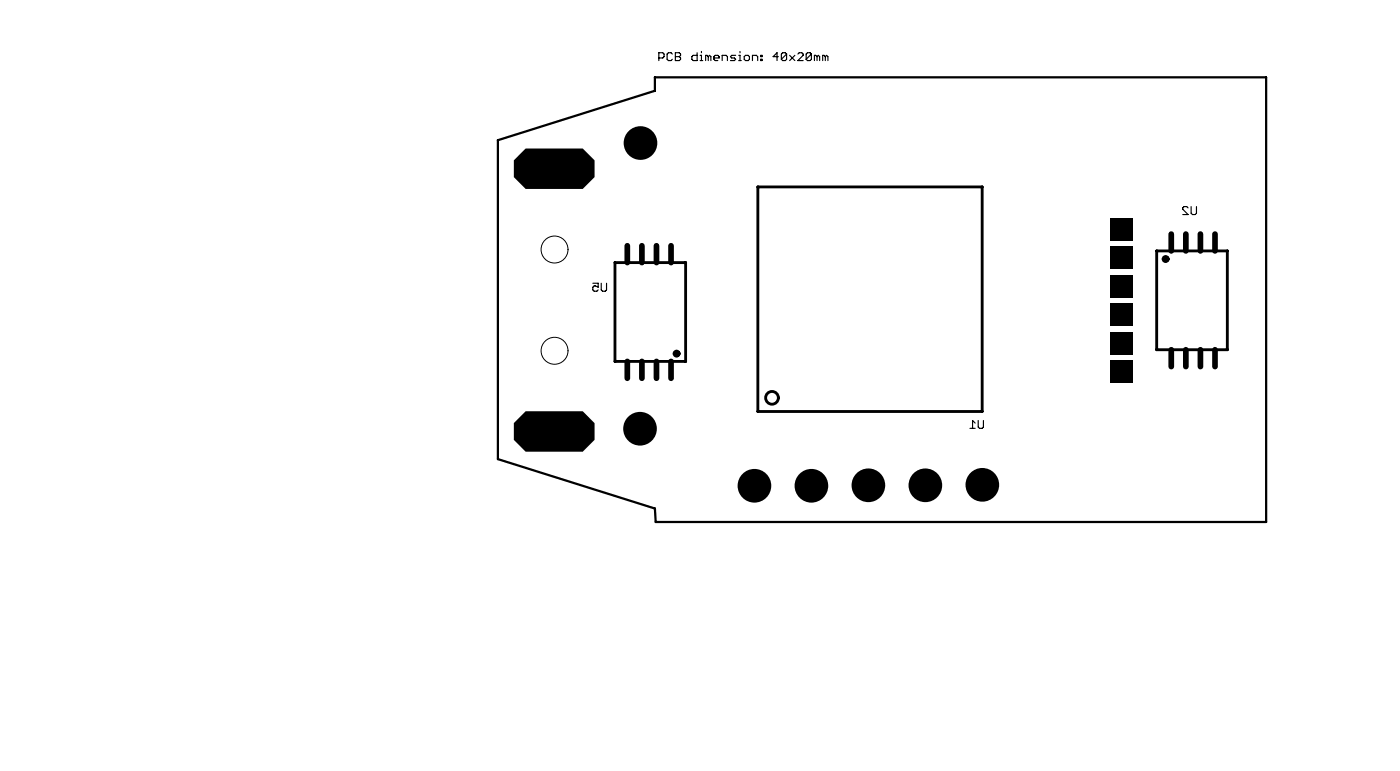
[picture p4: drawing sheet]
<svg xmlns="http://www.w3.org/2000/svg" width="62mm" height="34mm" viewBox="0 0 62 34" stroke-linecap="round" stroke-linejoin="round" font-family="sans-serif">
<g fill="none" stroke="#000" stroke-width=".05">
<path d="M26.4 12.6h.3v.2h-.3l.1 .2 .2-.1M26.8 12.6l.1 .4 .1-.1v-.3M29.4 2.6l.2-.1-.1-.2h-.1v.4M30 2.4h-.3v.2h.3M30.1 2.3l.2 .1v.3h-.2zM30.1 2.5h.2M31.1 2.3v.4h-.2l-.1-.2h.3M31.2 2.7h.1M31.2 2.5l.1 .2M31.3 2.3h.1M31.6 2.5h-.1v.2M31.6 2.5v.2"/>
<path d="M31.6 2.5h.1v.2M31.8 2.6h.3l-.1-.1h-.2v.1l.2 .1M32.2 2.7v-.2h.2v.2M32.8 2.5h-.2l.2 .1-.2 .1M32.9 2.7h.1M32.9 2.5l.1 .2M33 2.3h.1M33.2 2.5h.2v.1l-.2 .1zM33.5 2.7v-.2h.3v.2M33.9 2.6l.1 .1zM33.9 2.5h.1zM34.7 2.5h-.2l.1-.2v.4"/>
<path d="M35.1 2.4h-.3v.2M35.1 2.4v.2h-.3M35.1 2.4l-.3 .2M35.2 2.5l.2 .2M35.4 2.5l-.2 .2M35.6 2.4h.2l-.2 .3h.2M36.2 2.4h-.3v.2M36.2 2.4v.2h-.3M36.2 2.4l-.3 .2M36.4 2.5h-.1v.2M36.4 2.5v.2M36.4 2.5h.1v.2"/>
<path d="M36.8 2.5h-.1v.2M36.8 2.5v.2M36.8 2.5h.1v.2M43.2 19.1h.3M43.5 18.8l-.1-.1v.4M43.6 18.7l.1 .4 .1-.1v-.3M53 9.3h-.3l.3 .3h-.3M53.1 9.2l.1 .4 .1-.1v-.3"/>
</g>
<path d="M22.2 6.2l7-2.2v-.6l27.2 .1v19.7h-27.2v-.6l-7-2.2z" fill="none" stroke="#000" stroke-width=".1"/>
<g fill="none" stroke="#000" stroke-width=".04">
<circle cx="24.7" cy="11.1" r=".6"/>
<circle cx="24.7" cy="15.6" r=".6"/>
</g>
<g fill="#000">
<path d="M23.4 6.6h2.6l.5 .5v.8l-.5 .5h-2.6l-.5-.5v-.8zM22.9 18.8l.5-.5h2.6l.5 .5v.8l-.5 .5h-2.6l-.5-.5zM49.5 9.7h1v1h-1zM49.5 11h1v1h-1zM49.5 12.2h1v1.1h-1zM49.5 13.5h1v1h-1zM49.5 14.8h1v1h-1zM49.5 16.1h1v1h-1z"/>
<circle cx="28.5" cy="19.1" r=".75"/>
<circle cx="28.6" cy="6.4" r=".75"/>
<circle cx="33.6" cy="21.6" r=".75"/>
<circle cx="36.2" cy="21.6" r=".75"/>
<circle cx="38.7" cy="21.6" r=".75"/>
<circle cx="41.3" cy="21.6" r=".75"/>
<circle cx="43.8" cy="21.6" r=".75"/>
</g>
<g fill="none" stroke="#000" stroke-width=".13">
<path d="M27.4 11.7h3.2v4.4h-3.2zM33.8 8.3h10v10h-10zM51.6 11.2h3.1v4.4h-3.1z"/>
<circle cx="34.4" cy="17.7" r=".28"/>
</g>
<g fill="none" stroke="#000" stroke-width=".25">
<path d="M28 10.9v.8M28 16.1v.7M28.6 10.9v.8M28.6 16.1v.7M29.3 10.9v.8M29.3 16.1v.7M29.9 10.9v.8M29.9 16.1v.7M52.2 10.4v.8M52.2 15.6v.7M52.9 10.4v.8M52.9 15.6v.7"/>
<path d="M53.5 10.4v.8M53.5 15.6v.7M54.2 10.4v.8M54.2 15.6v.7"/>
<circle cx="30.2" cy="15.7" r=".05"/>
<circle cx="52" cy="11.5" r=".05"/>
</g>
</svg>
